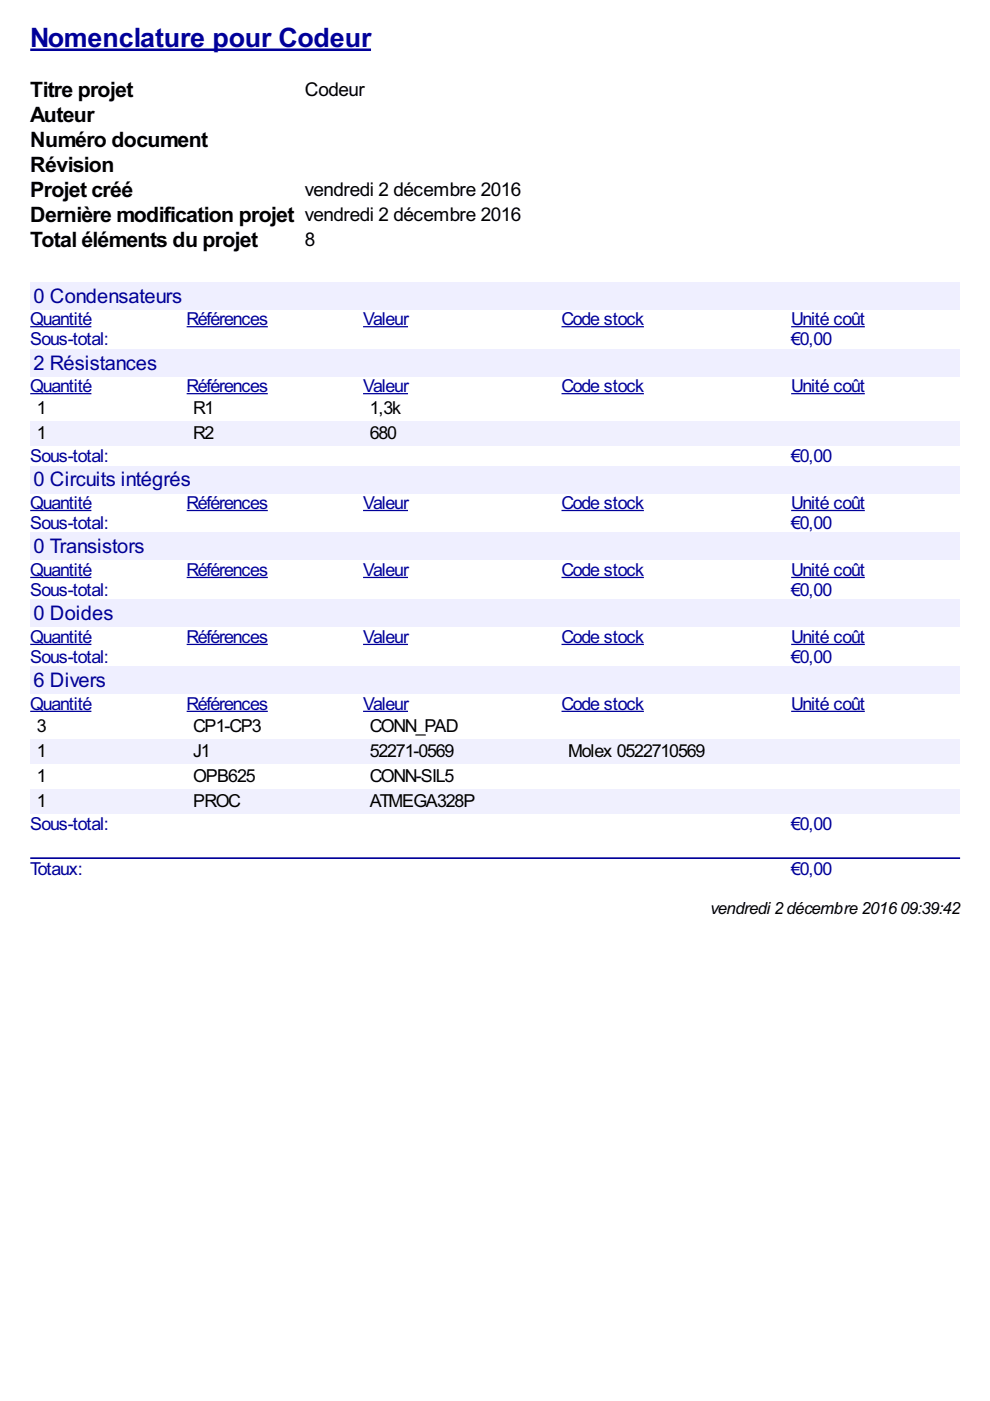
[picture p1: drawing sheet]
<svg xmlns="http://www.w3.org/2000/svg" width="210mm" height="297mm" viewBox="0 0 210 297" stroke-linecap="round" stroke-linejoin="round" font-family="sans-serif">
<defs><g id="words">
<text font-size="6.3" fill="#009" x="6.4" y="10">Nomenclature pour Codeur</text>
<g font-size="5">
<text x="6.4" y="20.6">Titre projet</text>
<text x="6.4" y="25.9">Auteur</text>
<text x="6.4" y="31.2">Numéro document</text>
<text x="6.4" y="36.5">Révision</text>
<text x="6.4" y="41.8">Projet créé</text>
<text x="6.4" y="47.1">Dernière modification projet vendredi 2 décembre 2016</text>
<text x="6.4" y="52.3">Total éléments du projet</text>
</g>
<g font-size="4.8" fill="#009">
<text x="7.1" y="64.2">0 Condensateurs</text>
<text x="7.1" y="78.3">2 Résistances</text>
<text x="7.1" y="103.1">0 Circuits intégrés</text>
<text x="7.1" y="117.3">0 Transistors</text>
<text x="7.1" y="131.5">0 Doides</text>
<text x="7.1" y="145.7">6 Divers</text>
</g>
<g font-size="4.5">
<text x="64.6" y="20.3">Codeur</text>
<text x="64.6" y="41.5">vendredi 2 décembre 2016</text>
<text x="64.6" y="52.1">8</text>
</g>
<g font-size="4.2" fill="#009">
<text x="6.4" y="69">Quantité</text>
<text x="39.6" y="69">Références</text>
<text x="77" y="69">Valeur</text>
<text x="119.1" y="69">Code stock</text>
<text x="167.7" y="69">Unité coût</text>
<text x="6.4" y="73.2">Sous-total:</text>
<text x="167.7" y="73.2">€0,00</text>
<text x="6.4" y="83.2">Quantité</text>
<text x="39.6" y="83.2">Références</text>
<text x="77" y="83.2">Valeur</text>
<text x="119.1" y="83.2">Code stock</text>
<text x="167.7" y="83.2">Unité coût</text>
<text x="6.4" y="98">Sous-total:</text>
<text x="167.7" y="98">€0,00</text>
<text x="6.4" y="108">Quantité</text>
<text x="39.6" y="108">Références</text>
<text x="77" y="108">Valeur</text>
<text x="119.1" y="108">Code stock</text>
<text x="167.7" y="108">Unité coût</text>
<text x="6.4" y="112.2">Sous-total:</text>
<text x="167.7" y="112.2">€0,00</text>
<text x="6.4" y="122.2">Quantité</text>
<text x="39.6" y="122.2">Références</text>
<text x="77" y="122.2">Valeur</text>
<text x="119.1" y="122.2">Code stock</text>
<text x="167.7" y="122.2">Unité coût</text>
<text x="6.4" y="126.4">Sous-total:</text>
<text x="167.7" y="126.4">€0,00</text>
<text x="6.4" y="136.4">Quantité</text>
<text x="39.6" y="136.4">Références</text>
<text x="77" y="136.4">Valeur</text>
<text x="119.1" y="136.4">Code stock</text>
<text x="167.7" y="136.4">Unité coût</text>
<text x="6.4" y="140.6">Sous-total:</text>
<text x="167.7" y="140.6">€0,00</text>
<text x="6.4" y="150.6">Quantité</text>
<text x="39.6" y="150.6">Références</text>
<text x="77" y="150.6">Valeur</text>
<text x="119.1" y="150.6">Code stock</text>
<text x="167.7" y="150.6">Unité coût</text>
<text x="6.4" y="175.9">Sous-total:</text>
<text x="167.7" y="175.9">€0,00</text>
<text x="6.4" y="185.6">Totaux:</text>
<text x="167.7" y="185.6">€0,00</text>
</g>
<g font-size="4.2">
<text x="7.8" y="87.8">1</text>
<text x="41" y="87.8">R1</text>
<text x="78.4" y="87.8">1,3k</text>
<text x="7.8" y="93.1">1</text>
<text x="41" y="93.1">R2</text>
<text x="78.4" y="93.1">680</text>
<text x="7.8" y="155.1">3</text>
<text x="41" y="155.1">CP1-CP3</text>
<text x="78.4" y="155.1">CONN_PAD</text>
<text x="7.8" y="160.4">1</text>
<text x="41" y="160.4">J1</text>
<text x="78.4" y="160.4">52271-0569</text>
<text x="120.5" y="160.4">Molex 0522710569</text>
<text x="7.8" y="165.7">1</text>
<text x="41" y="165.7">OPB625</text>
<text x="78.4" y="165.7">CONN-SIL5</text>
<text x="7.8" y="171">1</text>
<text x="41" y="171">PROC</text>
<text x="78.4" y="171">ATMEGA328P</text>
</g>
<text font-size="4" x="150.6" y="193.8">vendredi2décembre 201609:39:42</text>
</g></defs>
<path d="M6.4 10.6h72.3" fill="none" stroke="#009" stroke-width=".53"/>
<g fill="#efefff">
<path d="M6.4 59.8h197.2v5.8h-197.2z"/>
<path d="M6.9 60h31.5v4.8h-31.5z"/>
</g>
<path d="M6.4 69.3h13M39.6 69.3h17.2M77 69.3h9.5M119.1 69.3h17.4M167.7 69.3h15.7" fill="none" stroke="#009" stroke-width=".26"/>
<g fill="#efefff">
<path d="M6.4 74h197.2v5.8h-197.2z"/>
<path d="M6.9 74.3h26.2v4.8h-26.2z"/>
</g>
<path d="M6.4 83.5h13M39.6 83.5h17.2M77 83.5h9.5M119.1 83.5h17.4M167.7 83.5h15.7" fill="none" stroke="#009" stroke-width=".26"/>
<g fill="#f0f0fe">
<path d="M6.4 89.3h33.2v5.3h-33.2z"/>
<path d="M7.7 89.4h1.8v4.2h-1.8z"/>
<path d="M39.6 89.3h37.4v5.3h-37.4z"/>
<path d="M40.8 89.4h4.2v4.2h-4.2z"/>
<path d="M77 89.3h42.1v5.3h-42.1z"/>
<path d="M78.3 89.4h5.6v4.2h-5.6z"/>
<path d="M119.1 89.3h48.7v5.3h-48.7z"/>
<path d="M167.8 89.3h35.8v5.3h-35.8z"/>
</g>
<g fill="#efefff">
<path d="M6.4 98.8h197.2v5.7h-197.2z"/>
<path d="M6.9 98.9h33.3v4.8h-33.3z"/>
</g>
<path d="M6.4 108.2h13M39.6 108.2h17.2M77 108.2h9.5M119.1 108.2h17.4M167.7 108.2h15.7" fill="none" stroke="#009" stroke-width=".26"/>
<g fill="#efefff">
<path d="M6.4 113h197.2v5.7h-197.2z"/>
<path d="M6.9 113.2h23.5v4.8h-23.5z"/>
</g>
<path d="M6.4 122.4h13M39.6 122.4h17.2M77 122.4h9.5M119.1 122.4h17.4M167.7 122.4h15.7" fill="none" stroke="#009" stroke-width=".26"/>
<g fill="#efefff">
<path d="M6.4 127.2h197.2v5.7h-197.2z"/>
<path d="M6.9 127.5h16.9v4.7h-16.9z"/>
</g>
<path d="M6.4 136.6h13M39.6 136.6h17.2M77 136.6h9.5M119.1 136.6h17.4M167.7 136.6h15.7" fill="none" stroke="#009" stroke-width=".26"/>
<g fill="#efefff">
<path d="M6.4 141.4h197.2v5.7h-197.2z"/>
<path d="M6.9 141.5h15.3v4.8h-15.3z"/>
</g>
<path d="M6.4 150.8h13M39.6 150.8h17.2M77 150.8h9.5M119.1 150.8h17.4M167.7 150.8h15.7" fill="none" stroke="#009" stroke-width=".26"/>
<g fill="#f0f0fe">
<path d="M6.4 156.6h33.2v5.3h-33.2z"/>
<path d="M7.7 156.8h1.8v4.3h-1.8z"/>
<path d="M39.6 156.6h37.4v5.3h-37.4z"/>
<path d="M40.8 156.8h3.4v4.3h-3.4z"/>
<path d="M77 156.6h42.1v5.3h-42.1z"/>
<path d="M78.3 156.8h17.8v4.3h-17.8z"/>
<path d="M119.1 156.6h48.7v5.3h-48.7z"/>
<path d="M120.4 156.8h28.9v4.3h-28.9z"/>
<path d="M167.8 156.6h35.8v5.3h-35.8z"/>
<path d="M6.4 167.2h33.2v5.3h-33.2z"/>
<path d="M7.7 167.4h1.8v4.3h-1.8z"/>
<path d="M39.6 167.2h37.4v5.3h-37.4z"/>
<path d="M40.8 167.4h9.8v4.3h-9.8z"/>
<path d="M77 167.2h42.1v5.3h-42.1z"/>
<path d="M78.3 167.4h22.3v4.3h-22.3z"/>
<path d="M119.1 167.2h48.7v5.3h-48.7z"/>
<path d="M167.8 167.2h35.8v5.3h-35.8z"/>
</g>
<path d="M6.6 181.9h196.8" fill="none" stroke="#009" stroke-width=".35"/>
<use href="#words"/>
</svg>
